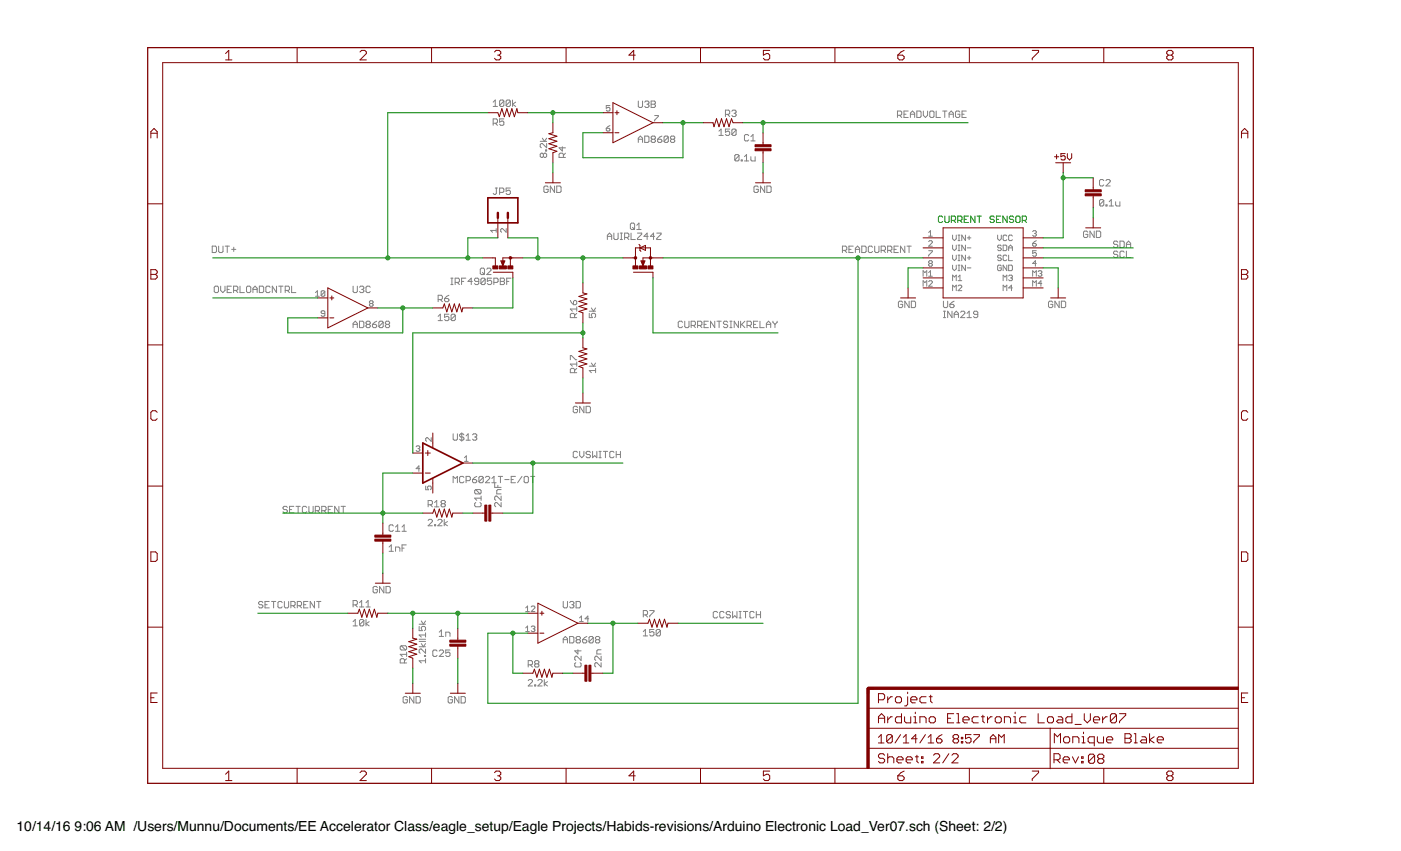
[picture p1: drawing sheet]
<svg xmlns="http://www.w3.org/2000/svg" width="356mm" height="216mm" viewBox="0 0 356 216" stroke-linecap="round" stroke-linejoin="round" font-family="sans-serif">
<defs><g id="words">
<g font-size="3.5">
<text x="4.2" y="210.7">10/14/16</text>
<text x="18.9" y="210.7">9:06 AM /Users/Munnu/Documents/EE Accelerator Class/eagle_setup/Eagle Projects/Habids-revisions/Arduino Electronic Load_Ver07.sch (Sheet: 2/2)</text>
</g>
</g></defs>
<g fill="none" stroke="#808080" stroke-width=".25">
<path d="M125.2 25.9l.5-.5v1.6M125.2 27h1.1M125.2 31.3h.8l.3-.3v-.6l-.3-.2h-.8v1.6M125.7 31.3l.6 .5M127.9 25.7v1l-.3 .3h-.5l-.3-.3M127.9 25.7l-.3-.3h-.5l-.3 .3v1M127.9 30.2h-1.1v.8l.6-.3h.2l.3 .3v.5l-.3 .3h-.5l-.3-.3M127.9 25.7l-1.1 1M129.5 25.7v1l-.2 .3h-.6l-.2-.3M129.5 25.7l-.2-.3h-.6l-.2 .3v1M129.5 25.7l-1 1M130.1 25.4v1.6"/>
<path d="M130.9 25.9l-.8 .6 .8 .5M137.1 35.9h1.6M137.6 35.1l.6 .8 .5-.8M137.9 39.1l-.3-.2-.5 .2v.6l.3 .2 .5-.2M137.9 39.1l.3-.2 .5 .2v.6l-.2 .2-.6-.2M137.9 39.1v.6M138.5 38h.2v.3h-.2zM138.7 36.4v1.1l-1.1-1.1-.5 .3v.5l.3 .3M142.7 37.2v1.1l-.8-.8h1.6M143 39.9v-.8l-.3-.2h-.5l-.3 .2v.8h1.6M143.5 38.9l-.5 .5M153.9 32.6h.7l.2 .4-.2 .3h-.5l-.2-.3z"/>
<path d="M154.8 26.8h-.9v.7l.7-.3 .2 .3v.4l-.2 .3h-.5l-.2-.3M154.8 31.9l-.9 .7M162 25.6v1.4l.3 .3h.5l.3-.3v-1.4M162 36.1v-1l.5-.6 .6 .6v1M162 35.3h1.1M163.6 34.5h.8l.3 .3v1.1l-.3 .2h-.8zM163.6 25.9l.3-.3h.5l.3 .3-.3 .5M164.2 26.4h.2M164.4 26.4l.3 .3-.3 .6h-.5l-.3-.3M165.3 25.6h.8l.2 .3-.2 .5 .2 .6-.2 .3h-.8zM165.3 26.4h.8M165.5 35.3h.6"/>
<path d="M165.5 35.3l-.2 .3v.3l.2 .2h.6l.2-.2-.2-.6M165.5 35.3l-.2-.2v-.3l.2-.3h.6l.2 .3-.2 .5M166.2 29.3h.9v.2l-.9 1v.2M166.9 35.3h.8l.3 .6-.3 .2h-.5l-.3-.2zM168 34.5l-1.1 .8M169.6 34.8v1.1l-.2 .2h-.6l-.2-.2M169.6 34.8l-.2-.3h-.6l-.2 .3v1.1M169.6 34.8l-1 1.1M170.5 35.3h.5M170.5 35.3l-.3 .3v.3l.3 .2h.5l.3-.2-.3-.6M170.5 35.3l-.3-.2v-.3l.3-.3h.5l.3 .3-.3 .5M182.5 33.3l.5-.6v1.7"/>
<path d="M182.5 34.4h1.1M184.1 29h.8l.3-.3v-.5l-.3-.3h-.8v1.7M184.7 29l.5 .6M185.2 32.7h-1.1v.8l.6-.2 .5 .2v.6l-.3 .3h-.5l-.3-.3M185.8 28.2l.2-.3h.6l.2 .3-.2 .5M186.3 28.7h.3M186.6 28.7l.2 .3-.2 .6h-.6l-.2-.3M186.8 33v1.1l-.2 .3h-.6l-.2-.3M186.8 33l-.2-.3h-.6l-.2 .3v1.1M186.8 33l-1 1.1M187.6 39.5l-.3-.3h-.5l-.3 .3v1.1M187.6 39.5v1.1l-.3 .2h-.5l-.3-.2"/>
<path d="M187.6 39.5l-1.1 1.1M189 39.8l.5-.6v1.6M190 34.4l-.2-.3h-.6l-.2 .3v1.1l.2 .3h.6l.2-.3M190.6 39.8v.8l.3 .2h.8v-1M190.6 35.8h1.1M190.6 34.7l.5-.6v1.7M227.8 29.3h.8l.3-.3v-.6l-.3-.2h-.8v1.6M228.3 29.3l.6 .5M229.4 29h.6M230.5 28.2h-1.1v1.6h1.1M231.1 29h1.1M231.1 29.8v-1.1l.5-.5 .6 .5v1.1"/>
<path d="M232.7 28.2h.8l.3 .2v1.1l-.3 .3h-.8zM234.4 28.2v1.1l.5 .5 .5-.5v-1.1M236 28.4l.3-.2h.5l.3 .2v1.1l-.3 .3h-.5l-.3-.3zM237.6 28.2v1.6h1.1M239.3 28.2h1M239.8 28.2v1.6M240.9 29h1.1M240.9 29.8v-1.1l.5-.5 .6 .5v1.1M243.6 28.4l-.2-.2h-.6l-.3 .2v1.1l.3 .3h.6l.2-.3v-.5h-.5M244.2 29h.5M245.3 28.2h-1.1v1.6h1.1M125.7 47.7h.6"/>
<path d="M125.9 58.5h-1.4l.5 .4M125.9 58v.9M126 47.7v1.4l-.3 .2-.5-.2M126.8 48.8h.8l.3-.3v-.5l-.3-.3h-.8v1.6M128.5 58v.9l-.9-.9-.5 .2v.5l.2 .2M129.5 47.7h-1v.8l.5-.2 .5 .2v.6l-.2 .2h-.6l-.2-.2M139.1 47.5l-.2-.3h-.6l-.3 .3v1.1l.3 .2h.6l.2-.2v-.6h-.5M140.8 47.2v1.6l-1.1-1.6v1.6M141.3 47.2h.8l.3 .3v1.1l-.3 .2h-.8zM154.2 60h1.1M155.8 59.1v1.4l.3 .3h.5l.3-.3v-1.4M157.4 59.1h.6"/>
<path d="M157.7 59.1v1.7M160.2 59.1v1.7h1M160.3 56.6h.5l.3 .3v1.1l-.3 .2h-.5l-.3-.2v-1.1zM160.5 57.7l.6 .5M161.6 58.2h1.1M161.6 57.1l.6-.5v1.6M161.8 59.1h1.1v.3l-1.1 1.1v.3h1.1M164.5 60h-1.1l.9-.9v1.7M166.2 60h-1.1l.8-.9v1.7M166.7 59.1h1.1v.3l-1.1 1.1v.3h1.1M188.1 40.6h.3v.2h-.3zM189 40.8h1"/>
<path d="M192.5 47.5l-.3-.3h-.6l-.2 .3v1.1l.2 .2h.6l.3-.2v-.6h-.6M194.1 47.2v1.6l-1.1-1.6v1.6M194.6 47.2h.9l.2 .3v1.1l-.2 .2h-.9zM235.7 59l.5-.5v1.4M235.7 59.9h.9M241.8 59.6v1l.5 .4 .4-.4v-1M243.2 59.6h.4M243.4 59.6v1.4M245 59.6v1.4l-.9-1.4v1.4M246 59.9v.9M253.2 59.6v1l.5 .4 .4-.4v-1M255.5 59.9l-.2-.3h-.5l-.2 .3v.9l.2 .2h.5l.2-.2"/>
<path d="M257 59.9l-.3-.3h-.5l-.2 .3v.9l.2 .2h.5l.3-.2M262.1 58.8l.2-.3h.5l.2 .3-.2 .4M262.6 59.2h.2M262.8 59.2l.2 .3-.2 .4h-.5l-.2-.2M276.1 58.9l-.3-.3h-.5l-.3 .3v1.1l.3 .3h.5l.3-.3v-.5h-.6M277.7 58.6v1.7l-1.1-1.7v1.7M278.3 58.6h.8l.3 .3v1.1l-.3 .3h-.8zM280.2 45.8l-.3-.2h-.6l-.2 .2v1.1l.2 .3h.6l.3-.3M280.2 50.9l-.3-.3h-.6l-.2 .3v1.1M280.2 50.9v1.1l-.3 .3h-.6l-.2-.3M280.2 50.9l-1.1 1.1M280.7 45.8l.3-.2h.5l.3 .2v.3l-1.1 1.1h1.1"/>
<path d="M280.7 52h.3v.3h-.3zM281.5 52.3h1.1M281.5 51.2l.6-.6v1.7M283.2 51.2v.8l.2 .3h.8v-1.1M53.9 62.4h.8l.2 .3v1.1l-.2 .3h-.8zM54.7 72.6h.5l.3 .3v1.1l-.3 .2h-.5l-.3-.2v-1.1zM55.5 62.4v1.4l.3 .3h.5l.3-.3v-1.4M56 72.6v1.1l.6 .5 .5-.5v-1.1M57.1 62.4h1.1M57.7 73.4h.5M57.7 62.4v1.7M58.7 72.6h-1v1.6h1"/>
<path d="M58.8 63.3h1.1M59.3 73.7h.8l.3-.3v-.5l-.3-.3h-.8v1.6M59.3 62.7v1.1M59.8 73.7l.6 .5M60.9 72.6v1.6h1.1M62.8 72.6h.6l.2 .3v1.1l-.2 .2h-.6l-.2-.2v-1.1zM64.2 73.4h1.1M64.2 74.2v-1l.5-.6 .6 .6v1M65.8 72.6h.9l.2 .3v1.1l-.2 .2h-.9zM68.6 72.9l-.3-.3h-.6l-.2 .3v1.1l.2 .2h.6l.3-.2M70.2 72.6v1.6l-1.1-1.6v1.6M70.7 72.6h1.1"/>
<path d="M71.3 72.6v1.6M72.4 73.7h.8l.3-.3v-.5l-.3-.3h-.8v1.6M72.9 73.7l.6 .5M74 72.6v1.6h1.1M80.1 74.2l.5-.4v1.4M80.1 75.2h.9M82.4 79.5h-.7l-.2-.2 .2-.5h.5l.2 .3v.9l-.2 .2h-.5l-.2-.2M82.4 74v.9l-.2 .3h-.5l-.2-.3M82.4 74l-.2-.2h-.5l-.2 .2v.9M82.4 74l-.9 .9M89.6 72.6v1.4l.3 .2h.5l.3-.2v-1.4M91.2 72.9l.3-.3h.6l.3 .3-.3 .5"/>
<path d="M91.8 73.4h.3M92.1 73.4l.3 .3-.3 .5h-.6l-.3-.2M94 72.9l-.3-.3h-.5l-.3 .3v1.1l.3 .2h.5l.3-.2M94 77l-.2 .2 .2 .5h.5l.2-.2-.2-.5M94 77l-.2-.2 .2-.5h.5l.2 .2-.2 .5M94 77h.5M111.2 76h.8l.3-.3v-.5l-.3-.3h-.8v1.6M111.8 76l.5 .5M112.8 75.7h.9l.2 .6-.2 .2h-.6l-.3-.2zM113.9 79.7h-1.1v.8l.6-.2 .5 .2v.6l-.2 .2h-.6l-.3-.2M113.9 74.9l-1.1 .8M114.4 72.2h.6"/>
<path d="M114.4 70.6h.6M114.7 70.6v1.6M115.5 71.6h.8l.3-.2v-.6l-.3-.2h-.8v1.6M115.6 80v1.1l-.3 .2h-.6l-.2-.2M115.6 80l-.3-.3h-.6l-.2 .3v1.1M115.6 80l-1.1 1.1M116.1 71.6l.5 .6M117.2 71.4h.5M118.2 70.6h-1v1.6M119.9 71.4h-1.1l.8-.8v1.6M121.5 71.4h-.8l-.3-.3 .3-.5h.5l.3 .2v1.1l-.3 .3h-.5l-.3-.3M121.9 68.3l.3-.3h.5l.3 .3v1.1l-.3 .3h-.5l-.3-.3z"/>
<path d="M122.4 69.1l.6 .6M123.1 70.8v1.1l-.2 .3h-.6l-.2-.3M123.1 70.8l-.2-.2h-.6l-.2 .2v1.1M123.1 70.8l-1 1.1M123.5 68.3l.3-.3h.6l.2 .3v.3l-1.1 1.1h1.1M124.8 70.6h-1.1v.8l.5-.3 .6 .3v.5l-.3 .3h-.5l-.3-.3M125.3 71.6h.9l.2-.2v-.6l-.2-.2h-.9v1.6M127 70.6h.8l.3 .2-.3 .6 .3 .5-.3 .3h-.8zM127 71.4h.8M128.6 71.4h.6M129.7 70.6h-1.1v1.6M144.8 76.2l.8 1.1"/>
<path d="M145.6 76.5l.5-.3 .3 .3v.5l-.3 .3h-.5zM146.4 79.5l-.6 .5M146.4 78.4h-1.6l.5 .6M146.4 77.9v1.1M149.6 79.5v1.1h.8l-.3-.8 .3-.3h.5l.3 .3v.5l-.3 .3M149.6 79h1.6M150.1 78.1l.5 .9 .6-.9M154.2 60.8v-1.1l.5-.6 .6 .6v1.1M157.4 60.8h.6M158.5 60.2h.8l.3-.2v-.6l-.3-.3h-.8v1.7M159.1 60.2l.5 .6M213.8 63.5h.9l.2-.2v-.6l-.2-.3h-.9v1.7"/>
<path d="M214.4 63.5l.5 .6M215.5 63.3h.5M216.6 62.4h-1.1v1.7h1.1M217.1 63.3h1.1M217.1 64.1v-1.1l.6-.6 .5 .6v1.1M218.7 62.4h.9l.2 .3v1.1l-.2 .3h-.9zM221.5 62.7l-.3-.3h-.6l-.2 .3v1.1l.2 .3h.6l.3-.3M222 62.4v1.4l.3 .3h.5l.3-.3v-1.4M223.6 63.5h.9l.2-.2v-.6l-.2-.3h-.9v1.7M224.2 63.5l.5 .6M225.3 63.5h.8l.3-.2v-.6l-.3-.3h-.8v1.7M225.8 63.5l.6 .6"/>
<path d="M226.9 63.3h.6M228 62.4h-1.1v1.7h1.1M229.1 76.7l-.3-.3h-.5l-.3 .3v1.1l.3 .2h.5l.3-.2v-.6h-.5M229.7 62.4v1.7l-1.1-1.7v1.7M230.2 62.4h1.1M230.7 62.4v1.7M230.8 76.4v1.6l-1.1-1.6v1.6M231.3 76.4h.8l.3 .3v1.1l-.3 .2h-.8zM234.3 70.1v-1.4l.5 .5 .4-.5v1.4M234.3 72.6v-1.4l.5 .5 .4-.5v1.4M235.7 71.5l.2-.3h.5l.2 .3v.2l-.9 .9h.9M235.7 61.3l.2-.2h.5l.2 .2v.2l-.9 1h.9"/>
<path d="M235.7 69.2l.5-.5v1.4M235.7 63.6h.9v.2l-.9 1v.2M235.7 70.1h.9M235.9 66.8l-.2-.2 .2-.5h.5l.2 .3-.2 .4M235.9 66.8l-.2 .3 .2 .4h.5l.2-.2-.2-.5M235.9 66.8h.5M239.5 76.4v1.4l.2 .2h.6l.2-.2v-1.4M239.5 79h.5M239.7 79v1.6M241.1 77.2h.8l.3 .6-.3 .2h-.5l-.3-.2zM241.6 79v1.6l-1.1-1.6v1.6M241.8 73.7v-1.4l.5 .5 .4-.5v1.4"/>
<path d="M241.8 62.2v.9l.5 .5 .4-.5v-.9M241.8 64.7v1l.5 .4 .4-.4v-1M241.8 67.3v.9l.5 .5 .4-.5v-.9M241.8 71.2v-1.4l.5 .5 .4-.5v1.4M242.2 76.4l-1.1 .8M242.2 79.8h1.1M243.2 70.3l.4-.5v1.4M243.2 72.6l.2-.3h.5l.2 .3v.2l-.9 .9h.9M243.2 61h.4M243.2 63.6h.4M243.2 62.2h.4M243.2 67.3h.4"/>
<path d="M243.2 68.7h.4M243.2 64.7h.4M243.2 66.1h.4M243.2 71.2h.9M243.4 62.2v1.4M243.4 64.7v1.4M243.4 67.3v1.4M243.8 79.2l.3-.2h.5l.3 .2v.3l-1.1 1.1h1.1M245 62.2v1.4l-.9-1.4v1.4M245 64.7v1.4l-.9-1.4v1.4M245 67.3v1.4l-.9-1.4v1.4M245.4 79.5l.6-.5v1.6"/>
<path d="M245.5 60.3h.9M245.5 62.9h.9M245.5 68h.9M245.5 65.4h.9M246 65v.9M248.2 79.8h-.8l-.3-.3 .3-.5h.5l.3 .2v1.1l-.3 .3h-.5l-.3-.3M254.1 65l-.2-.3h-.5l-.2 .5 .2 .2h.5l.2 .5-.2 .2h-.5l-.2-.2M254.1 62.4l-.2-.2h-.5l-.2 .5 .2 .2h.5l.2 .5-.2 .2h-.5l-.2-.2M254.1 67.5l-.2-.2h-.5l-.2 .2v.9l.2 .3h.5l.2-.3v-.4h-.4M254.6 62.2h.7l.2 .2v1l-.2 .2h-.7zM254.6 71.2v-1.4l.5 .5 .4-.5v1.4M254.6 73.7v-1.4l.5 .5 .4-.5v1.4"/>
<path d="M255.5 65l-.2-.3h-.5l-.2 .3v.9l.2 .2h.5l.2-.2M255.5 67.3v1.4l-.9-1.4v1.4M256 62.9h1M256 63.6v-.9l.5-.5 .5 .5v.9M256 64.7v1.4h1M256 67.3h.7l.3 .2v.9l-.3 .3h-.7zM256 70l.2-.2h.5l.3 .2-.3 .5M256.5 70.5h.2M256.7 70.5l.3 .2-.3 .5h-.5l-.2-.2M257 73h-1l.7-.7v1.4M262.1 61.8h.7l.2 .4-.2 .3h-.5l-.2-.3zM262.1 70.1v-1.4l.5 .5 .4-.5v1.4"/>
<path d="M262.1 72.6v-1.4l.5 .5 .4-.5v1.4M263 63.6h-.9v.7l.7-.2 .2 .2v.5l-.2 .2h-.5l-.2-.2M263 66.8h-.9l.7-.7v1.4M263 61.1l-.9 .7M263.5 68.9l.2-.2h.5l.2 .2-.2 .5M264 69.4h.2M264.2 69.4l.2 .2-.2 .5h-.5l-.2-.3M264.4 71.9h-.9l.7-.7v1.4M267.2 76.7l-.3-.3h-.5l-.3 .3v1.1l.3 .2h.5l.3-.2v-.6h-.5M268.8 76.4v1.6l-1-1.6v1.6M269.4 76.4h.8l.3 .3v1.1l-.3 .2h-.8zM283.7 61.4l-.3-.2h-.5l-.3 .5 .3 .3h.5l.3 .3v.2l-.3 .3h-.5l-.3-.3"/>
<path d="M283.7 64l-.3-.3h-.5l-.3 .6 .3 .2h.5l.3 .3v.3l-.3 .2h-.5l-.3-.2M284.3 61.2h.8l.2 .2v1.1l-.2 .3h-.8zM285.3 64l-.2-.3h-.6l-.2 .3v1.1l.2 .2h.6l.2-.2M285.9 62h1.1M285.9 62.8v-1.1l.5-.5 .6 .5v1.1M285.9 63.7v1.6h1.1M89.6 83.1v-1.1l.6-.5 .5 .5v1.1M89.6 82.3h1.1M91.2 81.5h.9l.3 .3v1l-.3 .3h-.9zM93.2 82.3h.5M93.2 82.3l-.3 .3 .3 .5h.5l.3-.3-.3-.5M93.2 82.3l-.3-.3 .3-.5h.5l.3 .3v.2l-.3 .3"/>
<path d="M94.5 82.3h.9l.2 .5-.2 .3h-.6l-.3-.3zM95.6 81.5l-1.1 .8M97.3 81.8v1l-.3 .3h-.6l-.2-.3M97.3 81.8l-.3-.3h-.6l-.2 .3v1M97.3 81.8l-1.1 1M98.1 82.3h.5M98.1 82.3l-.3 .3 .3 .5h.5l.3-.3-.3-.5M98.1 82.3l-.3-.3 .3-.5h.5l.3 .3v.2l-.3 .3M111.2 80.3l.6-.6v1.6M111.2 81.3h1.1M144.8 91.3v-1.1h.2l1.1 1.1h.3M145.8 80.6v-.8l-.2-.3h-.6l-.2 .3v.8h1.6"/>
<path d="M145.8 94.6v-.9l-.2-.2h-.6l-.2 .2v.9h1.6M146.4 91.8v1.1M146.4 93.5l-.6 .5M146.4 92.4h-1.6l.5 .5M149.6 92.9h1.6M150.1 92.1l.5 .8 .6-.8M151.2 93.5v1.1M151.2 94h-1.6l.5 .6M173.2 81.8l-.2-.3h-.6l-.3 .3v1l.3 .3h.6l.2-.3M173.8 81.5v1.3l.3 .3h.5l.3-.3v-1.3M175.4 82.6h.9l.2-.3v-.5l-.2-.3h-.9v1.6M176 82.6l.5 .5"/>
<path d="M177.1 82.6h.8l.3-.3v-.5l-.3-.3h-.8v1.6M177.6 82.6l.6 .5M178.7 82.3h.5M179.8 81.5h-1.1v1.6h1.1M181.4 81.5v1.6l-1.1-1.6v1.6M182 81.5h1.1M182.5 81.5v1.6M184.7 81.8l-.3-.3h-.5l-.3 .5 .3 .3h.5l.3 .5-.3 .3h-.5l-.3-.3M185.3 83.1h.5M185.3 81.5h.5M185.5 81.5v1.6M187.4 81.5v1.6l-1-1.6v1.6"/>
<path d="M188 81.5v1.6M188.3 82.3l.8 .8M189.1 81.5l-1.1 1.1M189.6 82.6h.8l.3-.3v-.5l-.3-.3h-.8v1.6M190.2 82.6l.5 .5M191.3 82.3h.5M192.3 81.5h-1v1.6h1M192.9 81.5v1.6h1.1M194.5 82.3h1.1M194.5 83.1v-1.1l.6-.5 .5 .5v1.1M196.2 81.5v.3l.5 .5M196.7 82.3v.8"/>
<path d="M197.3 81.5v.3l-.6 .5M239.5 80.6h.5M242.2 80.6v-1.1l.5-.5 .6 .5v1.1M245.4 80.6h1.1M105.6 113.3l.3-.2h.4l.3 .2-.3 .5M106.1 113.8h.2M106.3 113.8l.3 .2-.3 .5h-.4l-.3-.2M106.6 118.9h-1l.7-.7v1.4M109.5 111v1l-1-1-.4 .3v.4l.2 .3M115 110.1v1.3l.3 .3h.5l.3-.3v-1.3M117.2 109.8v2.2M117.8 110.3l-.3-.2h-.6l-.3 .2 .3 .6h.6l.3 .2v.3l-.3 .3h-.6l-.3-.3"/>
<path d="M117.9 116.1l.5-.4v1.4M117.9 117.1h.9M118.3 111.7h1.1M118.3 110.6l.5-.5v1.6M119.9 110.3l.3-.2h.5l.3 .2-.3 .6M120.5 110.9h.2M120.7 110.9l.3 .2v.3l-.3 .3h-.5l-.3-.3M146.6 103.4l-.3-.3h-.5l-.3 .3v1l.3 .3h.5l.3-.3v-.5h-.6M146.6 114.8l-.3-.3h-.5l-.3 .3v1.1l.3 .2h.5l.3-.2M147.1 114.5v1.1l.6 .5 .5-.5v-1.1M148.2 103.1v1.6l-1.1-1.6v1.6M148.8 103.1h.8l.3 .3v1l-.3 .3h-.8z"/>
<path d="M149.9 114.8l-.3-.3h-.6l-.2 .3 .2 .5h.6l.3 .3v.3l-.3 .2h-.6l-.2-.2M150.4 114.5v1.6l.5-.5 .6 .5v-1.6M152 114.5h.6M152 116.1h.6M152.3 114.5v1.6M153.1 114.5h1.1M153.7 114.5v1.6M155.9 114.8l-.3-.3h-.6l-.2 .3v1.1l.2 .2h.6l.3-.2M156.4 115.3h1.1M156.4 114.5v1.6M157.5 114.5v1.6M72.9 128.7l-.2-.2h-.6l-.3 .5 .3 .3h.6l.2 .5-.2 .3h-.6l-.3-.3"/>
<path d="M73.5 129.3h.5M74.6 128.5h-1.1v1.6h1.1M75.1 128.5h1.1M75.7 128.5v1.6M77.9 128.7l-.3-.2h-.6l-.2 .2v1.1l.2 .3h.6l.3-.3M78.4 128.5v1.3l.3 .3h.5l.3-.3v-1.3M80 129.6h.8l.3-.3v-.6l-.3-.2h-.8v1.6M80.6 129.6l.5 .5M81.7 129.6h.8l.3-.3v-.6l-.3-.2h-.8v1.6M82.2 129.6l.6 .5M83.3 129.3h.5M84.4 128.5h-1.1v1.6h1.1"/>
<path d="M86 128.5v1.6l-1.1-1.6v1.6M86.6 128.5h1.1M87.1 128.5v1.6M98.8 138.8l.5-.6v1.7M98.8 139.9h1M99.8 133.4l-.2-.2h-.6l-.2 .2v1.1l.2 .3h.6l.2-.3M100.4 139.9v-1.1h.8l.3 .3v.8M100.4 134.8h1.1M100.4 133.7l.5-.5v1.6M102 139.1h.6M102 134.8h1.1M102 133.7l.6-.5v1.6"/>
<path d="M103.1 138.2h-1.1v1.7M108.1 123.3v.9h.7l-.3-.7 .3-.2h.4l.3 .2v.5l-.3 .2M108.7 132l.2-.2h.6l.2 .2v.3l-1 1.1h1M108.7 128.1h.8l.2-.3v-.6l-.2-.2h-.8v1.6M109.2 128.1l.5 .5M110.3 133.1h.3v.3h-.3zM110.3 127.5l.5-.5v1.6M110.3 128.6h1.1M111.1 132l.3-.2h.5l.3 .2v.3l-1.1 1.1h1.1M112.2 127.8l-.2-.3 .2-.5h.6l.2 .2-.2 .6M112.2 127.8l-.2 .3 .2 .5h.6l.2-.3-.2-.5M112.2 127.8h.6"/>
<path d="M112.8 131.8v1.6M113.6 132.3l-.8 .6 .8 .5M115 122.5v-1.6l.6 .5 .5-.5v1.6M117.8 121.1l-.3-.2h-.6l-.3 .2v1.1l.3 .3h.6l.3-.3M118.3 121.9h.8l.3-.2v-.6l-.3-.2h-.8v1.6M119.9 121.7h.8l.3 .5-.3 .3h-.5l-.3-.3zM120.8 124.2h1l.3 .3v.5l-.3 .3M120.8 127.5l-.3 .3v.5l.3 .3h1l.3-.3v-.5l-.3-.3M120.8 124.2l-.3 .3v.5l.3 .3h1M120.8 124.2l1 1.1M121 120.9l-1.1 .8M122.1 125.9v1"/>
<path d="M122.1 126.4h-1.6l.5 .5M122.7 121.1l-.3-.2h-.6l-.2 .2v1.1M122.7 121.1v1.1l-.3 .3h-.6l-.2-.3M122.7 121.1l-1.1 1.1M123.2 121.1l.3-.2h.5l.3 .2v.3l-1.1 1.1h1.1M124.8 122.5h1.1M124.8 121.4l.6-.5v1.6M125.6 122.6v1.1h1.6M126.4 123.1v.6M126.5 120.9h1.1M127 120.9v1.6M127.2 125.9v1l-1.1-1-.5 .2v.6l.2 .2"/>
<path d="M127.2 127.5v1.1l-1.1-1.1-.5 .3v.5l.2 .3M127.2 124.2h-.8l-.3 .3v.8h1.1M128.1 121.7h1.1M129.8 121.7h.5M130.8 120.9h-1v1.6h1M132.5 120.9l-1.1 1.6M133.3 120.9h.5l.3 .2v1.1l-.3 .3h-.5l-.3-.3v-1.1zM134.7 120.9h1M135.2 120.9v1.6M66.7 152.9l-.3-.3h-.5l-.3 .5 .3 .3h.5l.3 .3v.2l-.3 .3h-.5l-.3-.3M67.3 153.4h.5M68.3 152.6h-1v1.6h1"/>
<path d="M68.9 152.6h1.1M69.4 152.6v1.6M71.6 152.9l-.2-.3h-.6l-.3 .3v1l.3 .3h.6l.2-.3M72.2 152.6v1.3l.3 .3h.5l.3-.3v-1.3M73.8 153.7h.8l.3-.3v-.5l-.3-.3h-.8v1.6M74.4 153.7l.5 .5M75.5 153.7h.8l.2-.3v-.5l-.2-.3h-.8v1.6M76 153.7l.5 .5M77.1 153.4h.5M78.2 152.6h-1.1v1.6h1.1M79.8 152.6v1.6l-1.1-1.6v1.6M80.4 152.6h1"/>
<path d="M80.9 152.6v1.6M89.6 153.5h.8l.3-.3v-.6l-.3-.2h-.8v1.6M89.6 157.7l.6-.5v1.6M89.6 158.8h1.1M90.2 153.5l.5 .5M91.2 152.9l.6-.5v1.6M91.2 154h1.2M92.4 157.4l-.3-.2h-.6l-.3 .2v1.1M92.4 157.4v1.1l-.3 .3h-.6l-.3-.3M92.4 157.4l-1.2 1.1M92.9 157.2v1.6M92.9 154h1.1"/>
<path d="M92.9 152.9l.5-.5v1.6M93.7 157.7l-.8 .5 .8 .6M95.8 149.1l-.3-.3h-.5l-.3 .3v1l.3 .3h.5l.3-.3v-.5h-.6M97.4 148.8v1.6l-1.1-1.6v1.6M98 148.8h.8l.3 .3v1l-.3 .3h-.8zM106.4 158.9v1.1h.8l-.3-.5 .3-.6h.5l.3 .3v.5l-.3 .3M106.4 158.4h1.6M106.9 157.5l.6 .9 .5-.9M133.4 154.2l.5-.4v1.4M133.4 159.3l.5-.5v1.4M133.4 155.2h1M134.8 154l.3-.2h.4l.3 .2v.2l-1 1h1"/>
<path d="M134.8 159.1l.3-.3h.4l.3 .3-.3 .4M135.3 159.5h.2M135.5 159.5l.3 .3-.3 .4h-.4l-.3-.2M143 152.6v1.3l.2 .3h.6l.2-.3v-1.3M144.6 152.9l.3-.3h.5l.3 .3-.3 .5M145.1 153.4h.3M145.4 153.4l.3 .3-.3 .5h-.5l-.3-.3M146.2 152.6h.8l.3 .3v1l-.3 .3h-.8zM147.1 156.8l.5-.5v1.4M147.1 157.7h.9M149.4 157h-.9l.7-.7v1.4M163.3 156h.8l.3-.3v-.5l-.3-.3h-.8v1.6"/>
<path d="M163.8 156l.6 .5M164.9 154.9h1.1v.3l-1.1 1.1v.2M166 159.7h-1.1v.8l.5-.2 .6 .2v.6l-.3 .2h-.5l-.3-.2M167.6 160v1.1l-.2 .2h-.6l-.3-.2M167.6 160l-.2-.3h-.6l-.3 .3v1.1M167.6 160l-1.1 1.1M182.1 155.4l-.2-.3h-.6l-.3 .3v1.1l.3 .3h.6l.2-.3M183.8 155.4l-.3-.3h-.5l-.3 .3v1.1l.3 .3h.5l.3-.3M185.4 155.4l-.3-.3h-.5l-.3 .3 .3 .6h.5l.3 .2-.3 .6h-.5l-.3-.3M185.9 155.1v1.7l.6-.6 .5 .6v-1.7M187.6 155.1h.5M187.6 156.8h.5"/>
<path d="M187.9 155.1v1.7M188.7 155.1h1.1M189.2 155.1v1.7M191.4 155.4l-.3-.3h-.5l-.3 .3v1.1l.3 .3h.5l.3-.3M192 156h1M192 155.1v1.7M193 155.1v1.7M101.9 163.8l-.3 .3v.5l.3 .3h1M101.9 163.8h1l.3 .3v.5l-.3 .3M101.9 163.8l1 1.1M102.7 168.2v-.8l-.3-.3h-.5l-.3 .3v.8h1.6M103.2 167.1l-.5 .5"/>
<path d="M103.2 166h-1.6l.5 .5M103.2 165.5v1M103.4 177l-.3-.3h-.5l-.3 .3v1.1l.3 .3h.5l.3-.3v-.6h-.5M105.1 176.7v1.7l-1.2-1.7v1.7M105.6 176.7h.8l.3 .3v1.1l-.3 .3h-.8zM106.4 164.1h1.6M106.4 162.7h1.6M106.4 162.2h1.6M106.9 163.3l.6 .8 .5-.8M107.7 166.3h.3v.2h-.3zM108 167.6h-1.6l.5 .6M108 160.5v1.1"/>
<path d="M108 164.7v1l-1.1-1-.5 .2v.6l.3 .2M108 167.1v1.1M108 161.1h-1.6l.5 .5M110.9 165.2l-.2-.3h-.6l-.2 .3v1.1l.2 .2h.6l.2-.2M111.5 165.2l.3-.3h.5l.3 .3v.3l-1.1 1h1.1M111.5 160.4l.5-.6v1.7M111.5 161.5h1.1M113.1 161.5v-1.1h.8l.3 .2v.9M114.2 164.9h-1.1v.8l.8-.2 .3 .2v.6l-.3 .2h-.5l-.3-.2M114.8 177l-.2-.3h-.6l-.3 .3v1.1l.3 .3h.6l.2-.3v-.6h-.5M116.5 176.7v1.7l-1.1-1.7v1.7M117 176.7h.8l.3 .3v1.1l-.3 .3h-.8z"/>
<path d="M133.4 160.2h1M134.1 172.7l.2-.3h.6l.2 .3v.2l-1 1.1h1M134.1 168.7h.8l.2-.3v-.5l-.2-.3h-.8v1.6M134.6 168.7l.5 .5M135.7 173.8h.3v.2h-.3zM136 168.4l-.3-.3 .3-.5h.5l.3 .3-.3 .5M136 168.4l-.3 .3 .3 .5h.5l.3-.2-.3-.6M136 168.4h.5M136.5 172.7l.3-.3h.5l.3 .3v.2l-1.1 1.1h1.1M138.2 172.4v1.6M139 172.9l-.8 .6 .8 .5M143 163.1v-1.1l.5-.5 .5 .5v1.1"/>
<path d="M143 162.3h1M144.6 161.5h.8l.3 .3v1l-.3 .3h-.8zM146.1 168.1l-.2 .3v.5l.2 .3h1.1l.3-.3v-.5l-.3-.3M146.5 162.3h.5M146.5 162.3l-.3 .3 .3 .5h.5l.3-.3-.3-.5M146.5 162.3l-.3-.3 .3-.5h.5l.3 .3v.2l-.3 .3M146.7 164.8v1.1l-.8-.8h1.6M147.5 166.5v1.1l-1.1-1.1h-.3l-.2 .3v.5l.2 .3M147.9 162.3h.8l.2 .5-.2 .3h-.6l-.2-.3zM148.9 161.5l-1 .8M150.6 161.8v1l-.3 .3h-.5l-.3-.3M150.6 161.8l-.3-.3h-.5l-.3 .3v1"/>
<path d="M150.6 161.8l-1.1 1M151.4 162.3h.6M151.4 162.3l-.3 .3 .3 .5h.6l.2-.3-.2-.5M151.4 162.3l-.3-.3 .3-.5h.6l.2 .3v.2l-.2 .3M152.6 168.1v1.1l-1.1-1.1-.5 .3v.5l.2 .3M152.6 166.5v1.1l-1.1-1.1h-.3l-.2 .3v.5l.2 .3M152.6 164.8h-.8l-.3 .3v.8h1.1M163.3 160.3l.5-.6v1.6M163.3 161.3h1.1"/>
</g>
<g fill="none" stroke="#800000" stroke-width=".25">
<path d="M41.3 15.9h273v179h-273zM57.3 13.6l.8-.8v2.4M57.3 15.2h1.6M75.4 12.1v3.8M91.4 13.2l.4-.4h.8l.4 .4v.4l-1.6 1.6h1.6M109.5 12.1v3.8M125.5 13.2l.4-.4h.8l.4 .4v.4l-.4 .4M126.3 14h.4M126.7 14l.4 .4v.4l-.4 .4h-.8l-.4-.4M143.7 12.1v3.8M161.2 14h-1.6l1.2-1.2v2.4M177.8 12.1v3.8"/>
<path d="M195.4 12.8h-1.6v1.2l.8-.4h.4l.4 .4v.8l-.4 .4h-.8l-.4-.4M211.9 12.1v3.8M227.9 14h1.2l.4 .4v.4l-.4 .4h-.8l-.4-.4zM229.5 12.8l-.8 .4-.8 .8M246 12.1v3.8M262 12.8h1.6v.4l-1.6 1.6v.4M280.2 12.1v3.8M296.5 14l-.4-.4v-.4l.4-.4h.8l.4 .4v.4l-.4 .4M296.5 14l-.4 .4v.4l.4 .4h.8l.4-.4v-.4l-.4-.4M296.5 14h.8M38.3 35v-1.6l.8-.8 .8 .8v1.6M38.3 33.8h1.6"/>
<path d="M123.8 28.6h2.6l.3 1 .7-2 .6 2 .7-2 .6 2 .6-2 .7 2 .6-2 .2 1h2.6M140.3 31.1v2.6l-1 .2 2.1 .7-2.1 .6 2.1 .6-2.1 .7 2.1 .6-2.1 .6 2.1 .7-1.1 .4v2.5M153 28.6h2.6M153 33.7h2.6M155.6 26.1l10.1 5-10.1 5.1zM156.1 28.6h1M156.1 33.7h1M156.6 28.1v1M165.7 31.1h2.6M178.4 31.1h2.6l.2 1.1 .7-2.1 .6 2.1 .6-2.1 .7 2.1 .6-2.1 .6 2.1 .7-2.1 .4 1h2.5M193.7 33.7v3M193.7 38.2v3.1"/>
<path d="M267.7 39.8h1M268.2 39.2v1.1M270.4 39h-1.1v.8l.5-.3 .6 .3v.5l-.3 .3h-.5l-.3-.3M270.9 39v1l.6 .6 .5-.6v-1M315.1 33.8h1.6M315.1 35v-1.6l.8-.8 .8 .8v1.6M37.5 51.7h3.8M126.4 55.3v5M128.9 55.3v5M138.4 46.4h3.8M140.3 43.8v2.6M191.8 46.4h3.8"/>
<path d="M193.7 43.8v2.6M239.4 57.8h20.3v17.8h-20.3zM267.9 41.3h3.9M269.9 41.3v2.5M275.6 57.8h3.8M277.5 45.1v3.1M277.5 49.7v3M277.5 55.3v2.5M314.3 51.7h3.8M38.3 68.4h1.2l.4 .4v.4l-.4 .4 .4 .4v.4l-.4 .4h-1.2zM38.3 69.6h1.2M80.7 75.6h2.5"/>
<path d="M83.2 73l10.2 5.1-10.2 5.1zM83.7 75.6h1M84.2 75.1v1M93.4 78.1h2.5M109.9 78.1h2.5l.4-1 .6 2 .6-2 .7 2 .6-2 .7 2 .6-2 .6 2 .3-1h2.5M122.6 65.4h3.1v2M125.2 69.1h5v1.4M127.1 66.2h1l-.5 1.3zM129.5 65.4v2.1M132.7 65.4h-5.1v.9M148 71.8v2.5l1 .3-2.1 .6 2.1 .6-2.1 .7 2.1 .6-2.1 .6 2.1 .7-2.1 .6 1.1 .4v2.5M158.1 65.4h3.2"/>
<path d="M160.8 69.1h4.9v1.4M161.3 67.4v-4.5h3.8v4.6M162.2 62l.2 .3v1.2l.3 .3M162.4 62.9l1.4-.6v1.2zM162.7 66.2h1l-.5 1.3zM168.3 65.4h-5.1v.9M228.6 75.6h3.8M230.5 73v2.6M234.3 65.4h5.1M234.3 62.9h5.1M234.3 60.3h5.1M234.3 68h5.1"/>
<path d="M234.3 70.5h5.1M234.3 73h5.1M259.7 65.4h5.1M259.7 62.9h5.1M259.7 60.3h5.1M259.7 68h5.1M259.7 70.5h5.1M259.7 73h5.1M266.7 75.6h3.8M268.6 73v2.6M315.1 68.4h1.2l.4 .4v.4l-.4 .4 .4 .4v.4l-.4 .4h-1.2zM315.1 69.6h1.2"/>
<path d="M37.5 87.5h3.8M80.7 80.6h2.5M83.7 80.6h1M148 85.7v2.6l1 .2-2.1 .7 2.1 .6-2.1 .6 2.1 .7-2.1 .6 2.1 .6-2.1 .7 1.1 .3v2.6M148 99.7v2.5M314.3 87.5h3.8M39.9 104.6l-.4-.4h-.8l-.4 .4v1.6l.4 .4h.8l.4-.4M104.8 114.9h2.5M107.9 114.9h1.3M108.6 114.3v1.3M109.9 109.9v3.7M117.5 117.5h2.5"/>
<path d="M146 102.2h3.9M316.7 104.6l-.4-.4h-.8l-.4 .4v1.6l.4 .4h.8l.4-.4M37.5 123.3h3.8M97.2 132.7v3.1M97.2 137.3v3M104.8 120h2.5M107.3 130.2h2.6l.3-1 .7 2 .6-2 .6 2 .7-2 .6 2 .6-2 .7 2 .2-1h2.6M107.9 120h1.3M109.9 121.4v3.7M120 130.2h3.1M124.6 130.2h3M314.3 123.3h3.8"/>
<path d="M37.5 159.1h3.8M38.3 140h1.2l.4 .4v1.6l-.4 .4h-1.2zM88.3 155.6h2.5l.4-1 .6 2 .7-2 .6 2 .6-2 .7 2 .6-2 .7 2 .2-1h2.5M95.3 148h3.8M97.2 145.4v2.6M104.8 159.4v2.5l1 .3-2 .6 2 .6-2 .7 2 .6-2 .6 2 .7-2 .6 1 .4v2.5M116.2 159.4v3M134 155.6h2.5M136.5 153l10.2 5.1-10.2 5.1zM137 155.6h1M137.5 155.1v1M146.7 158.1h2.5"/>
<path d="M161.9 158.1h2.6l.3-1 .7 2 .6-2 .7 2 .6-2 .6 2 .7-2 .6 2 .2-1h2.6M314.3 159.1h3.8M315.1 140h1.2l.4 .4v1.6l-.4 .4h-1.2zM38.3 177h.8M39.9 175.8h-1.6v2.4h1.6M102.9 175.9h3.8M104.8 173.3v2.6M114.3 175.9h3.8M116.2 163.9v3.1M116.2 173.3v2.6M132.7 170.8h2.6l.3-1 .7 2 .6-2 .6 2 .7-2 .6 2 .6-2 .7 2 .2-1h2.6M134 160.6h2.5"/>
<path d="M137 160.6h1M145.4 170.8h3.1M150 170.8h3M220.3 179.7h94M223 177.5h1.1l.4-.4v-.7l-.4-.4h-1.1v2.3M225.3 176.8v1.5M226.5 176.8h-.4l-.8 .7M227.3 177.1l.3-.3h.8l.4 .3v.8l-.4 .4h-.8l-.3-.4zM230.4 176.8v1.9l-.4 .4h-.4M230.4 175.6v.4M231.2 177.5h1.5v-.4l-.4-.3h-.8l-.3 .3v.8l.3 .4h.8M235.1 176.8h-1.2l-.4 .3v.8l.4 .4h1.2"/>
<path d="M235.8 176.8h.8M236.2 176.4v1.5l.4 .4M315.1 177h.8M316.7 175.8h-1.6v2.4h1.6M57.3 196.4l.8-.8v2.4M57.3 198h1.6M75.4 194.9v3.8M91.4 196l.4-.4h.8l.4 .4v.4l-1.6 1.6h1.6M109.5 194.9v3.8M125.5 196l.4-.4h.8l.4 .4v.4l-.4 .4M126.3 196.8h.4M126.7 196.8l.4 .4v.4l-.4 .4h-.8l-.4-.4"/>
<path d="M143.7 194.9v3.8M161.2 196.8h-1.6l1.2-1.2v2.4M177.8 194.9v3.8M195.4 195.6h-1.6v1.2l.8-.4h.4l.4 .4v.8l-.4 .4h-.8l-.4-.4M211.9 194.9v3.8M220.3 189.8h94M220.3 184.8h94M223 183.4v-1.6l.8-.7 .7 .7v1.6M223 182.2h1.5M223 187.1l.7-.7v2.1M223 188.5h1.4M224.5 191.6l-.4-.4h-.7l-.4 .4v.4l.4 .4h.7l.4 .4v.4l-.4 .3h-.7l-.4-.3"/>
<path d="M225.3 181.8v1.6M225.3 191.2v2.3M225.3 192.4l.4-.4h.8l.4 .4v1.1M226.5 181.8h-.4l-.8 .8M226.5 186.7v1.4l-.4 .4h-.7l-.3-.4M226.5 186.7l-.4-.3h-.7l-.3 .3v1.4M226.5 186.7l-1.4 1.4M227.6 192.8h1.6v-.4l-.4-.4h-.8l-.4 .4v.8l.4 .3h.8M227.9 196.8h1.2l.4 .4v.4l-.4 .4h-.8l-.4-.4zM228.6 186.4l-1.4 2.1M228.8 181.1v2.3h-1.2l-.3-.4v-.8l.3-.4h1.2M229.3 188.5h1.4"/>
<path d="M229.3 187.1l.7-.7v2.1M229.5 195.6l-.8 .4-.8 .8M229.6 181.8v1.2l.4 .4h1.2v-1.6M230 192.8h1.5v-.4l-.3-.4h-.8l-.4 .4v.8l.4 .3h.8M231.9 181.8h.4v1.6M231.9 183.4h.8M232.3 180.7v.4M232.3 192h.8M232.7 191.6v1.6l.4 .3M232.8 187.4h-1.4l1-1v2.1M233.5 183.4v-1.6h1.2l.4 .4v1.2M233.9 193.2h.4v.3h-.4z"/>
<path d="M233.9 192h.4v.4h-.4zM234.9 186.4l-1.4 2.1M235.6 188.5h1.4M235.6 187.1l.7-.7v2.1M236.2 181.8h.8l.4 .4v.8l-.4 .4h-.8l-.4-.4v-.8zM236.9 191.6l.4-.4h.8l.4 .4v.4l-1.6 1.5h1.6M237.7 187.4h1l.4 .4v.3l-.4 .4h-.7l-.3-.4zM239.1 186.4l-.7 .3-.7 .7M240.5 182.2h.8M240.8 191.2l-1.5 2.3M241.6 191.6l.4-.4h.8l.4 .4v.4l-1.6 1.5h1.6M242.1 181.1h-1.6v2.3h1.6"/>
<path d="M242.3 187.4l-.4 .4v.3l.4 .4h.7l.3-.4v-.3l-.3-.4M242.3 187.4l-.4-.3v-.4l.4-.3h.7l.3 .3v.4l-.3 .3M242.3 187.4h.7M242.8 183.4h.8M242.8 181.1h.4v2.3M244 188.1h.4v.4h-.4zM244 187.1h.4v.3h-.4zM244.4 182.6h1.6v-.4l-.4-.4h-.8l-.4 .4v.8l.4 .4h.8M246 194.9v3.8M246.5 186.4h-1.4v1l.7-.3h.3l.4 .3v.7l-.4 .4h-.7l-.3-.4M247.2 186.4h1.4v.3l-1.4 1.4v.4M248.3 181.8h-1.2l-.4 .4v.8l.4 .4h1.2"/>
<path d="M249.1 181.8h.8M249.5 181.4v1.6l.4 .4M250.7 181.8v1.6M251.4 187.4h1.4M251.4 188.5v-1.4l.7-.7 .7 .7v1.4M251.8 181.8h-.4l-.7 .8M253 181.8h.8l.3 .4v.8l-.3 .4h-.8l-.4-.4v-.8zM253.5 188.5v-2.1l.7 .7 .7-.7v2.1M254.9 183.4v-1.6h1.2l.4 .4v1.2M257.3 181.8h.4v1.6M257.3 183.4h.7M257.7 180.7v.4"/>
<path d="M260.4 181.8h-1.2l-.4 .4v.8l.4 .4h1.2M262 195.6h1.6v.4l-1.6 1.6v.4M263.5 181.1v2.3h1.6M266.2 181.8h.8l.4 .4v.8l-.4 .4h-.8l-.3-.4v-.8zM266.6 184.8v10.2M267.5 192.8h1.2l.4-.4v-.8l-.4-.4h-1.2v2.3M267.6 188.5v-2.4l.8 .8 .8-.8v2.4M268.3 192.8l.8 .7M268.6 181.8h.7l.4 .4v1.2h-1.1l-.4-.4 .4-.4h1.1M269.9 192.8h1.5v-.4l-.4-.4h-.8l-.3 .4v.8l.3 .3h.8M270.3 186.9h.8l.4 .4v.8l-.4 .4h-.8l-.3-.4v-.8zM272.1 181.1v2.3h-1.2l-.4-.4v-.8l.4-.4h1.2"/>
<path d="M272.2 192l.8 1.5 .7-1.5M272.3 188.5v-1.6h1.2l.4 .4v1.2M272.9 183.8h1.5M274.5 193.2h.4v.3h-.4zM274.5 192h.4v.4h-.4zM274.6 188.5h.8M274.6 186.9h.4v1.6M275 185.7v.4M275.2 181.1v1.5l.8 .8 .8-.8v-1.5M277.5 182.6h1.6v-.4l-.4-.4h-.8l-.4 .4v.8l.4 .4h.8M277.7 188.5h-1.1l-.4-.4v-.8l.4-.4h1.1v2.4M277.8 191.7l-.3-.4h-.8l-.4 .4v1.6"/>
<path d="M277.8 191.7v1.6l-.3 .4h-.8l-.4-.4M277.8 191.7l-1.5 1.6M278.5 186.9v1.2l.4 .4h1.2v-1.6M279 192.5l-.4-.4v-.4l.4-.4h.8l.4 .4v.4l-.4 .4M279 192.5l-.4 .4v.4l.4 .4h.8l.4-.4v-.4l-.4-.4M279 192.5h.8M279.9 181.8v1.6M280.2 194.9v3.8M280.9 187.7h1.5v-.4l-.4-.4h-.7l-.4 .4v.8l.4 .4h.7M281.1 181.8h-.5l-.7 .8M283.4 181.4v1.6l-.4 .4h-.8l-.4-.4M283.4 181.4l-.4-.3h-.8l-.4 .3v1.6"/>
<path d="M283.4 181.4l-1.6 1.6M284.2 181.1h1.5v.3l-1.5 1.6v.4M285.5 186.1h1.2l.4 .4v.4l-.4 .4 .4 .4v.4l-.4 .4h-1.2zM285.5 187.3h1.2M287.9 188.5h.8M287.9 186.1h.4v2.4M289.8 186.9h.8l.4 .4v1.2h-1.2l-.4-.4 .4-.4h1.2M291.8 186.1v2.4M292.9 186.9l-1.1 .8 1.1 .8M293.7 187.7h1.6v-.4l-.4-.4h-.8l-.4 .4v.8l.4 .4h.8M296.5 196.8l-.4 .4v.4l.4 .4h.8l.4-.4v-.4l-.4-.4M296.5 196.8l-.4-.4v-.4l.4-.4h.8l.4 .4v.4l-.4 .4"/>
<path d="M296.5 196.8h.8"/>
</g>
<g fill="#800000" stroke="#800000" stroke-width=".25">
<path d="M191.6 37.7h4.1v.5h-4.1z"/>
<path d="M191.6 36.7h4.1v.5h-4.1z"/>
<path d="M164.5 67.5h1.2v.7h-1.2z"/>
<path d="M160.7 67.5h1.2v.7h-1.2z"/>
<path d="M162.3 67.5h1.8v.7h-1.8z"/>
<path d="M128.9 67.5h1.3v.7h-1.3z"/>
<path d="M125.1 67.5h1.3v.7h-1.3z"/>
<path d="M126.7 67.5h1.8v.7h-1.8z"/>
<path d="M149.5 168.8h.5v4h-.5z"/>
<path d="M148.5 168.8h.5v4h-.5z"/>
<path d="M114.2 162.4h4v.5h-4z"/>
<path d="M114.2 163.4h4v.5h-4z"/>
<path d="M275.4 49.2h4.1v.5h-4.1z"/>
<path d="M275.4 48.2h4.1v.5h-4.1z"/>
<path d="M124.1 128.1h.5v4.1h-.5z"/>
<path d="M123.1 128.1h.5v4.1h-.5z"/>
<path d="M95.1 136.8h4.1v.5h-4.1z"/>
<path d="M95.1 135.8h4.1v.5h-4.1z"/>
<path d="M220 174.6h.6v20.3h-.6z"/>
<path d="M220.3 174.3h94v.6h-94z"/>
</g>
<g fill="#800000" stroke="#800000" stroke-width=".25">
<circle cx="165.1" cy="65.4" r=".33"/>
<circle cx="161.3" cy="65.4" r=".33"/>
<circle cx="129.6" cy="65.4" r=".33"/>
</g>
<path d="M37.5 12.1h280.6v186.6h-280.6zM127.4 66.3l.2 .9 .3-.9h-.3v.3M162.9 66.3l.3 .9 .2-.9h-.2v.3" fill="none" stroke="#800000" stroke-width=".32"/>
<path d="M123.8 50.2h7.6v6.3h-7.6zM107.3 112.4l10.2 5.1-10.2 5.1z" fill="none" stroke="#800000" stroke-width=".42"/>
<path d="M126.4 54v1.3M128.9 54v1.3M221.6 174.6h-1.3v1.3" fill="none" stroke="#800000" stroke-width=".61"/>
<g fill="none" stroke="#008000" stroke-width=".25">
<path d="M123.8 28.6h-25.4v36.8M134 28.6h19M140.3 28.6v2.5M168.3 31.1h10.1M173.4 31.1v8.9h-25.4v-6.3h5M188.6 31.1h57.1M193.7 31.1v2.6M140.3 41.3v2.5M193.7 41.3v2.5M239.3 55.1l-.3-.3h-.5l-.3 .3v1.1l.3 .3h.5l.3-.3M239.8 54.8v1.4l.3 .3h.5l.3-.3v-1.4M241.5 55.9h.8l.2-.3v-.5l-.2-.3h-.8v1.7"/>
<path d="M242 55.9l.5 .6M243.1 55.9h.8l.3-.3v-.5l-.3-.3h-.8v1.7M243.6 55.9l.6 .6M244.7 55.6h.6M245.8 54.8h-1.1v1.7h1.1M247.5 54.8v1.7l-1.1-1.7v1.7M248 54.8h1.1M248.6 54.8v1.7M252.4 55.1l-.3-.3h-.6l-.2 .6 .2 .2h.6l.3 .6-.3 .3h-.6l-.2-.3M252.9 55.6h.6M254 54.8h-1.1v1.7h1.1M255.6 54.8v1.7l-1-1.7v1.7"/>
<path d="M257.3 55.1l-.3-.3h-.5l-.3 .6 .3 .2h.5l.3 .6-.3 .3h-.5l-.3-.3M258.1 54.8h.5l.3 .3v1.1l-.3 .3h-.5l-.3-.3v-1.1zM259.5 55.9h.8l.2-.3v-.5l-.2-.3h-.8v1.7M260 55.9l.5 .6M269.9 43.8v16.5h-5.1M269.9 45.1h7.6M277.5 52.7v2.6M54 65.4h68.6M54 75.6h26.7M95.9 78.1h14M102.2 78.1v6.4h-29.2v-3.9h7.7M126.4 60.3h-7.7v5.1"/>
<path d="M128.9 60.3h7.6v5.1M130.2 70.5v7.6h-10.2M132.7 65.4h25.4M148 65.4v6.4M165.7 70.5v14h31.8M168.3 65.4h66M217.8 65.4v113h-94v-17.8h10.2M234.3 68h-3.8v5M264.8 62.9h22.8M264.8 65.4h22.8M264.8 68h3.8v5M148 84.5h-43.2v30.4"/>
<path d="M148 81.9v3.8M148 95.9v3.8M120 117.5h38.1M135.3 117.5v12.7h-7.7M71.8 130.2h35.5M104.8 120h-7.6v12.7M117.5 130.2h2.5M65.4 155.6h22.9M97.2 140.3v5.1M98.4 155.6h35.6M104.8 155.6v3.8M116.2 155.6v3.8"/>
<path d="M149.2 158.1h12.7M155.6 158.1v12.7h-2.6M172.1 158.1h21.6M104.8 169.5v3.8M116.2 167v6.3M130.2 160.6v10.2h2.5M142.9 170.8h2.5"/>
</g>
<g fill="#008000" stroke="#008000" stroke-width=".25">
<circle cx="193.7" cy="31.1" r=".51"/>
<circle cx="269.9" cy="45.1" r=".51"/>
<circle cx="97.2" cy="130.2" r=".51"/>
<circle cx="173.4" cy="31.1" r=".51"/>
<circle cx="140.3" cy="28.6" r=".51"/>
<circle cx="136.5" cy="65.4" r=".51"/>
<circle cx="148" cy="65.4" r=".51"/>
<circle cx="102.2" cy="78.1" r=".51"/>
<circle cx="155.6" cy="158.1" r=".51"/>
<circle cx="104.8" cy="155.6" r=".51"/>
<circle cx="116.2" cy="155.6" r=".51"/>
<circle cx="217.8" cy="65.4" r=".51"/>
<circle cx="130.2" cy="160.6" r=".51"/>
<circle cx="118.7" cy="65.4" r=".51"/>
<circle cx="98.4" cy="65.4" r=".51"/>
<circle cx="135.3" cy="117.5" r=".51"/>
<circle cx="148" cy="84.5" r=".51"/>
</g>
<use href="#words"/>
</svg>
